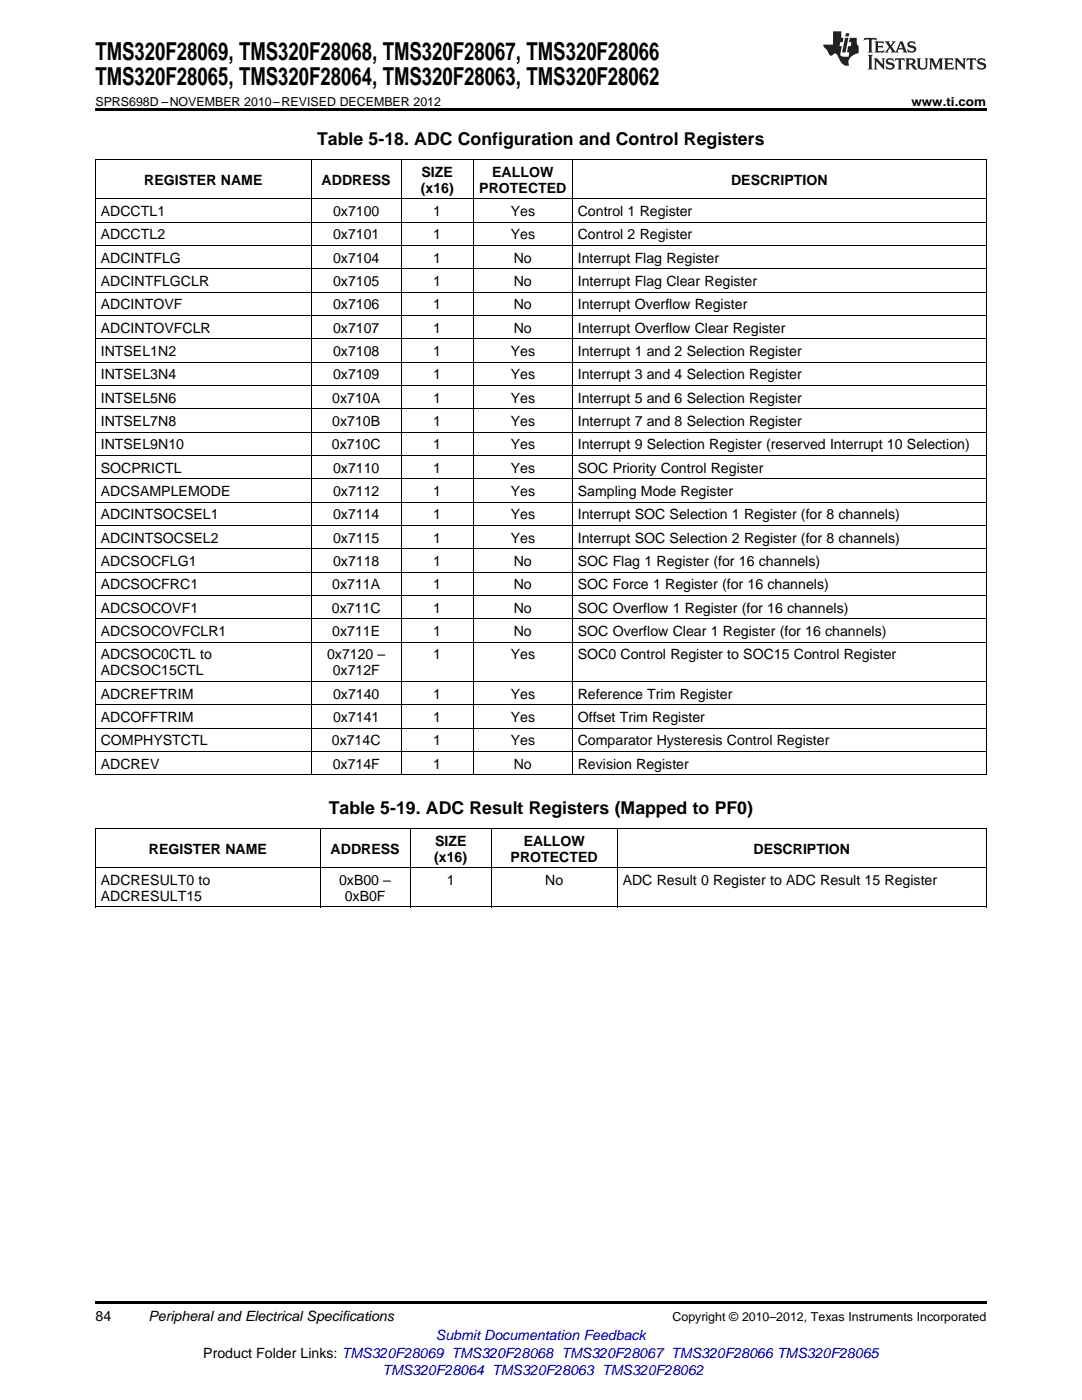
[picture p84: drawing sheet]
<svg xmlns="http://www.w3.org/2000/svg" width="216mm" height="279mm" viewBox="0 0 216 279" stroke-linecap="round" stroke-linejoin="round" font-family="sans-serif">
<defs><g id="words">
<g font-size="4.9">
<text x="19" y="12">TMS320F28069, TMS320F28068, TMS320F28067, TMS320F28066</text>
<text x="19" y="16.9">TMS320F28065, TMS320F28064, TMS320F28063, TMS320F28062</text>
</g>
<g font-size="3.5">
<text x="63.3" y="28.9">Table 5-18. ADC Configuration and Control Registers</text>
<text x="65.6" y="162.4">Table 5-19. ADC Result Registers (Mapped to PF0)</text>
</g>
<g font-size="2.8">
<text x="84.1" y="35.3">SIZE</text>
<text x="98.2" y="35.3">EALLOW</text>
<text x="28.8" y="36.9">REGISTER NAME</text>
<text x="64.2" y="36.9">ADDRESS</text>
<text x="84" y="38.5">(x16)</text>
<text x="95.6" y="38.5">PROTECTED</text>
<text x="145.9" y="36.9">DESCRIPTION</text>
<text x="20.1" y="43.1">ADCCTL1</text>
<text x="20.1" y="47.8">ADCCTL2</text>
<text x="66.5" y="43.1">0x7100</text>
<text x="66.5" y="47.8">0x7101</text>
<text x="86.5" y="43.1">1</text>
<text x="86.5" y="47.8">1</text>
<text x="101.9" y="43.1">Yes</text>
<text x="101.9" y="47.8">Yes</text>
<text x="115.3" y="43.1">Control 1 Register</text>
<text x="115.3" y="47.8">Control 2 Register</text>
<text x="20.1" y="52.4">ADCINTFLG</text>
<text x="66.5" y="52.4">0x7104</text>
<text x="86.5" y="52.4">1</text>
<text x="102.5" y="52.4">No</text>
<text x="115.3" y="52.4">Interrupt Flag Register</text>
<text x="20.1" y="57.1">ADCINTFLGCLR</text>
<text x="66.5" y="57.1">0x7105</text>
<text x="86.5" y="57.1">1</text>
<text x="102.5" y="57.1">No</text>
<text x="115.3" y="57.1">Interrupt Flag Clear Register</text>
<text x="20.1" y="61.7">ADCINTOVF</text>
<text x="66.5" y="61.7">0x7106</text>
<text x="86.5" y="61.7">1</text>
<text x="102.5" y="61.7">No</text>
<text x="115.3" y="61.7">Interrupt Overflow Register</text>
<text x="20.1" y="66.4">ADCINTOVFCLR</text>
<text x="20.1" y="71">INTSEL1N2</text>
<text x="66.5" y="66.4">0x7107</text>
<text x="66.5" y="71">0x7108</text>
<text x="86.5" y="66.4">1</text>
<text x="86.5" y="71">1</text>
<text x="101.9" y="71">Yes</text>
<text x="102.5" y="66.4">No</text>
<text x="115.3" y="66.4">Interrupt Overflow Clear Register</text>
<text x="115.3" y="71">Interrupt 1 and 2 Selection Register</text>
<text x="20.1" y="75.7">INTSEL3N4</text>
<text x="66.5" y="75.7">0x7109</text>
<text x="86.5" y="75.7">1</text>
<text x="101.9" y="75.7">Yes</text>
<text x="115.3" y="75.7">Interrupt 3 and 4 Selection Register</text>
<text x="20.1" y="80.4">INTSEL5N6</text>
<text x="66.3" y="80.4">0x710A</text>
<text x="86.5" y="80.4">1</text>
<text x="101.9" y="80.4">Yes</text>
<text x="115.3" y="80.4">Interrupt 5 and 6 Selection Register</text>
<text x="20.1" y="85">INTSEL7N8</text>
<text x="20.1" y="89.7">INTSEL9N10</text>
<text x="66.2" y="89.7">0x710C</text>
<text x="66.3" y="85">0x710B</text>
<text x="86.5" y="85">1</text>
<text x="86.5" y="89.7">1</text>
<text x="101.9" y="85">Yes</text>
<text x="101.9" y="89.7">Yes</text>
<text x="115.3" y="85">Interrupt 7 and 8 Selection Register</text>
<text x="115.3" y="89.7">Interrupt 9 Selection Register (reserved Interrupt 10 Selection)</text>
<text x="20.1" y="94.3">SOCPRICTL</text>
<text x="66.5" y="94.3">0x7110</text>
<text x="86.5" y="94.3">1</text>
<text x="101.9" y="94.3">Yes</text>
<text x="115.3" y="94.3">SOC Priority Control Register</text>
<text x="20.1" y="99">ADCSAMPLEMODE</text>
<text x="66.5" y="99">0x7112</text>
<text x="86.5" y="99">1</text>
<text x="101.9" y="99">Yes</text>
<text x="115.3" y="99">Sampling Mode Register</text>
<text x="20.1" y="103.6">ADCINTSOCSEL1</text>
<text x="66.5" y="103.6">0x7114</text>
<text x="86.5" y="103.6">1</text>
<text x="101.9" y="103.6">Yes</text>
<text x="115.3" y="103.6">Interrupt SOC Selection 1 Register (for 8 channels)</text>
<text x="20.1" y="108.3">ADCINTSOCSEL2</text>
<text x="20.1" y="113">ADCSOCFLG1</text>
<text x="66.5" y="108.3">0x7115</text>
<text x="66.5" y="113">0x7118</text>
<text x="86.5" y="108.3">1</text>
<text x="86.5" y="113">1</text>
<text x="101.9" y="108.3">Yes</text>
<text x="102.5" y="113">No</text>
<text x="115.3" y="108.3">Interrupt SOC Selection 2 Register (for 8 channels)</text>
<text x="115.3" y="113">SOC Flag 1 Register (for 16 channels)</text>
<text x="20.1" y="117.6">ADCSOCFRC1</text>
<text x="66.3" y="117.6">0x711A</text>
<text x="86.5" y="117.6">1</text>
<text x="102.5" y="117.6">No</text>
<text x="115.3" y="117.6">SOC Force 1 Register (for 16 channels)</text>
<text x="20.1" y="122.3">ADCSOCOVF1</text>
<text x="66.2" y="122.3">0x711C</text>
<text x="86.5" y="122.3">1</text>
<text x="102.5" y="122.3">No</text>
<text x="115.3" y="122.3">SOC Overflow 1 Register (for 16 channels)</text>
<text x="20.1" y="126.9">ADCSOCOVFCLR1</text>
<text x="20.1" y="131.6">ADCSOC0CTL to</text>
<text x="65.3" y="131.6">0x7120 –</text>
<text x="66.3" y="126.9">0x711E</text>
<text x="86.5" y="126.9">1</text>
<text x="86.5" y="131.6">1</text>
<text x="101.9" y="131.6">Yes</text>
<text x="102.5" y="126.9">No</text>
<text x="115.3" y="126.9">SOC Overflow Clear 1 Register (for 16 channels)</text>
<text x="115.3" y="131.6">SOC0 Control Register to SOC15 Control Register</text>
<text x="20.1" y="134.8">ADCSOC15CTL</text>
<text x="66.4" y="134.8">0x712F</text>
<text x="20.1" y="139.4">ADCREFTRIM</text>
<text x="66.5" y="139.4">0x7140</text>
<text x="86.5" y="139.4">1</text>
<text x="101.9" y="139.4">Yes</text>
<text x="115.3" y="139.4">Reference Trim Register</text>
<text x="20.1" y="144.1">ADCOFFTRIM</text>
<text x="20.1" y="148.7">COMPHYSTCTL</text>
<text x="66.2" y="148.7">0x714C</text>
<text x="66.5" y="144.1">0x7141</text>
<text x="86.5" y="144.1">1</text>
<text x="86.5" y="148.7">1</text>
<text x="101.9" y="144.1">Yes</text>
<text x="101.9" y="148.7">Yes</text>
<text x="115.3" y="144.1">Offset Trim Register</text>
<text x="115.3" y="148.7">Comparator Hysteresis Control Register</text>
<text x="20.1" y="153.4">ADCREV</text>
<text x="66.4" y="153.4">0x714F</text>
<text x="86.5" y="153.4">1</text>
<text x="102.5" y="153.4">No</text>
<text x="115.3" y="153.4">Revision Register</text>
<text x="29.7" y="170.4">REGISTER NAME</text>
<text x="66" y="170.4">ADDRESS</text>
<text x="86.6" y="171.9">(x16)</text>
<text x="86.8" y="168.8">SIZE</text>
<text x="101.9" y="171.9">PROTECTED</text>
<text x="104.5" y="168.8">EALLOW</text>
<text x="150.4" y="170.4">DESCRIPTION</text>
<text x="20.1" y="176.6">ADCRESULT0 to</text>
<text x="20.1" y="179.8">ADCRESULT15</text>
<text x="67.7" y="176.6">0xB00 –</text>
<text x="68.8" y="179.8">0xB0F</text>
<text x="89.1" y="176.6">1</text>
<text x="108.8" y="176.6">No</text>
<text x="124.2" y="176.6">ADC Result 0 Register to ADC Result 15 Register</text>
<text x="19" y="263.6">84</text>
<text x="29.6" y="263.6">Peripheral and Electrical Specifications</text>
<text x="40.6" y="270.9">Product Folder Links: TMS320F28069 TMS320F28068 TMS320F28067 TMS320F28066 TMS320F28065</text>
</g>
<g font-size="2.8" fill="#00f">
<text x="87" y="267.4">Submit Documentation Feedback</text>
<text x="76.3" y="274.5">TMS320F28064 TMS320F28063 TMS320F28062</text>
</g>
<g font-size="2.5">
<text x="19" y="21.1">SPRS698D –NOVEMBER 2010–REVISED DECEMBER 2012</text>
<text x="181.9" y="21.1">www.ti.com</text>
<text x="134.2" y="263.6">Copyright © 2010–2012, Texas Instruments Incorporated</text>
</g>
</g></defs>
<path d="M19 21.6h177.8v.6h-177.8zM19 259.7h177.8v.5h-177.8z" fill="#000"/>
<g fill="none" stroke="#000" stroke-width=".2">
<path d="M19 39.7h177.8M19 31.8h177.8M19.1 31.9v122.8M62.1 31.9v122.8M80 31.9v122.8M94.4 31.9v122.8M114.2 31.9v122.8M196.8 31.9v122.8M19 58.3h177.8M19 53.6h177.8M19 49h177.8M19 44.3h177.8"/>
<path d="M19 76.9h177.8M19 72.3h177.8M19 67.6h177.8M19 63h177.8M19 95.5h177.8M19 90.9h177.8M19 86.2h177.8M19 81.6h177.8M19 118.8h177.8M19 114.2h177.8M19 109.5h177.8M19 104.9h177.8"/>
<path d="M19 100.2h177.8M19 136h177.8M19 128.1h177.8M19 123.5h177.8M19 154.6h177.8M19 149.9h177.8M19 145.3h177.8M19 140.6h177.8M19 173.2h177.8M19 165.3h177.8M19.1 165.4v15.6M63.9 165.4v15.6"/>
<path d="M81.8 165.4v15.6M98 165.4v15.6M123.1 165.4v15.6M196.8 165.4v15.6M19 181h177.8"/>
</g>
<g fill="#231f20">
<path d="M172.5 7.6l-.1 .5 .4-.2h.6v.1v2.1l-.2 .4h.9l-.2-.4v-2.1l.1-.1h.5l.5 .2-.2-.5zM174.5 8.3l.2 .3v1.5l-.2 .4h1.8l.2-.6a1.04 1.04 0 0 1-1.3 .2v-.7h.6l.3 .2v-.6l-.3 .2h-.6v-.6l.8-.1 .4 .3-.2-.5zM176.5 8.3l.9 1.1-.9 1.1h.8l-.2-.2 .4-.7 .5 .7-.2 .2h1.5l-.2-.2 .2-.4h.9l.1 .4-.2 .2h1l-.3-.3-.7-1.9h-.5l-.9 2-.8-1 .9-1h-.8l.1 .3-.4 .5-.3-.6 .1-.2zM179.7 8.6l.4 1h-.7zM181.3 8.4a.63 .63 0 0 0-.2 .7 .63 .63 0 0 0 .6 .4l.6 .2 .1 .2a.75 .75 0 0 1-.7 .4 .75 .75 0 0 1-.6-.5l.1 .7 .1-.1a1.11 1.11 0 0 0 1.5-.6 1.13 1.13 0 0 0-1.2-.8l-.1-.4a1.04 1.04 0 0 1 1.2 .2l-.2-.5-.2 .1-.4-.2zM173.2 10.9l.2 .4v2.2l-.2 .4h1l-.3-.4v-2.2l.3-.4zM174.3 11.6l.3 .4v1.5l-.3 .4h.8l-.2-.4v-1.3l1.5 1.7v-1.9l.2-.4h-.7l.2 .4v.9l-1.1-1.3zM177 11.8a.62 .62 0 0 0-.2 .7 .62 .62 0 0 0 .6 .4l.6 .1 .1 .3a.76 .76 0 0 1-.7 .3 .76 .76 0 0 1-.7-.4l.2 .7 .1-.1a1.11 1.11 0 0 0 1.5-.6 1.13 1.13 0 0 0-1.2-.8l-.1-.4a1.04 1.04 0 0 1 1.2 .2l-.2-.6-.2 .1-.5-.1zM178.7 11.6l-.2 .6a.61 .61 0 0 1 .8-.3v1.6l-.2 .4h.9l-.2-.4v-1.6a.63 .63 0 0 1 .7 .3l-.1-.6zM180.6 11.6l.3 .4v1.5l-.3 .4h1l-.2-.2-.1-.8 .6 .2a.76 .76 0 0 0 1.2 .7l-1-1a.58 .58 0 0 0 .6-.5 .58 .58 0 0 0-.5-.6zM181.4 11.9h.1a.45 .45 0 0 1 .5 .1 .45 .45 0 0 1 .1 .5l-.8 .2zM182.9 11.6l.2 .2a2.17 2.17 0 0 0 .3 1.9 .99 .99 0 0 0 1.6-.6v-1.1l.2-.4h-.7l.2 .2a1.92 1.92 0 0 1-.2 1.8 .6 .6 0 0 1-.9-.5v-1.1l.2-.4zM185.4 11.6l.2 .4v1.5l-.2 .4h.7l-.2-.4v-1.4l.8 1.8 .8-1.8v1.4l-.2 .4h.9l-.2-.4v-1.5l.2-.4h-.8l-.6 1.5-.6-1.5zM188.4 11.6l.2 .4v1.5l-.2 .4h1.8l.1-.6a1.04 1.04 0 0 1-1.2 .1v-.6h.5l.4 .2v-.6l-.4 .2h-.5v-.7h.8l.3 .3-.1-.6zM190.5 11.6l.2 .4v1.5l-.2 .4h.7l-.2-.4v-1.3l1.5 1.7v-1.9l.2-.4h-.7l.2 .4v.9l-1.1-1.3zM192.9 11.6l-.1 .6a.61 .61 0 0 1 .7-.3l.1 1.6-.3 .4h1l-.3-.4 .1-1.6a.63 .63 0 0 1 .7 .3l-.1-.6zM195.2 11.8a.62 .62 0 0 0-.2 .7 .62 .62 0 0 0 .6 .4l.6 .1 .1 .3a.76 .76 0 0 1-.7 .3 .76 .76 0 0 1-.6-.4l.1 .7 .1-.1a1.11 1.11 0 0 0 1.6-.6 1.13 1.13 0 0 0-1.3-.8l-.1-.4a1.04 1.04 0 0 1 1.2 .2l-.1-.6-.2 .1-.5-.1z"/>
<path d="M166.2 6.3v2.6h-1.9v.4l.8 .9a.91 .91 0 0 0 1 .8 .56 .56 0 0 1 .5-.3 .56 .56 0 0 1 .5 .3l.4 .8a1.53 1.53 0 0 0 1.9 1.2 1.54 1.54 0 0 1 1-2.1l.9-.3v-1.4a1.52 1.52 0 0 1-.4-1.6h-1.3l-.2 .8h.5l-.2 .8h-.5l-.1 1v.2l.4 .1-.2 .8a1.93 1.93 0 0 1-1.6-.3l.3-1.8h-.5l.2-.8h.4l.2-.8h-.4v-1.3zM168.6 7.6l-.6 2.9h.7l.6-2.9zM168.8 6.6l-.1 .7h.6l.2-.7z"/>
</g>
<use href="#words"/>
</svg>
